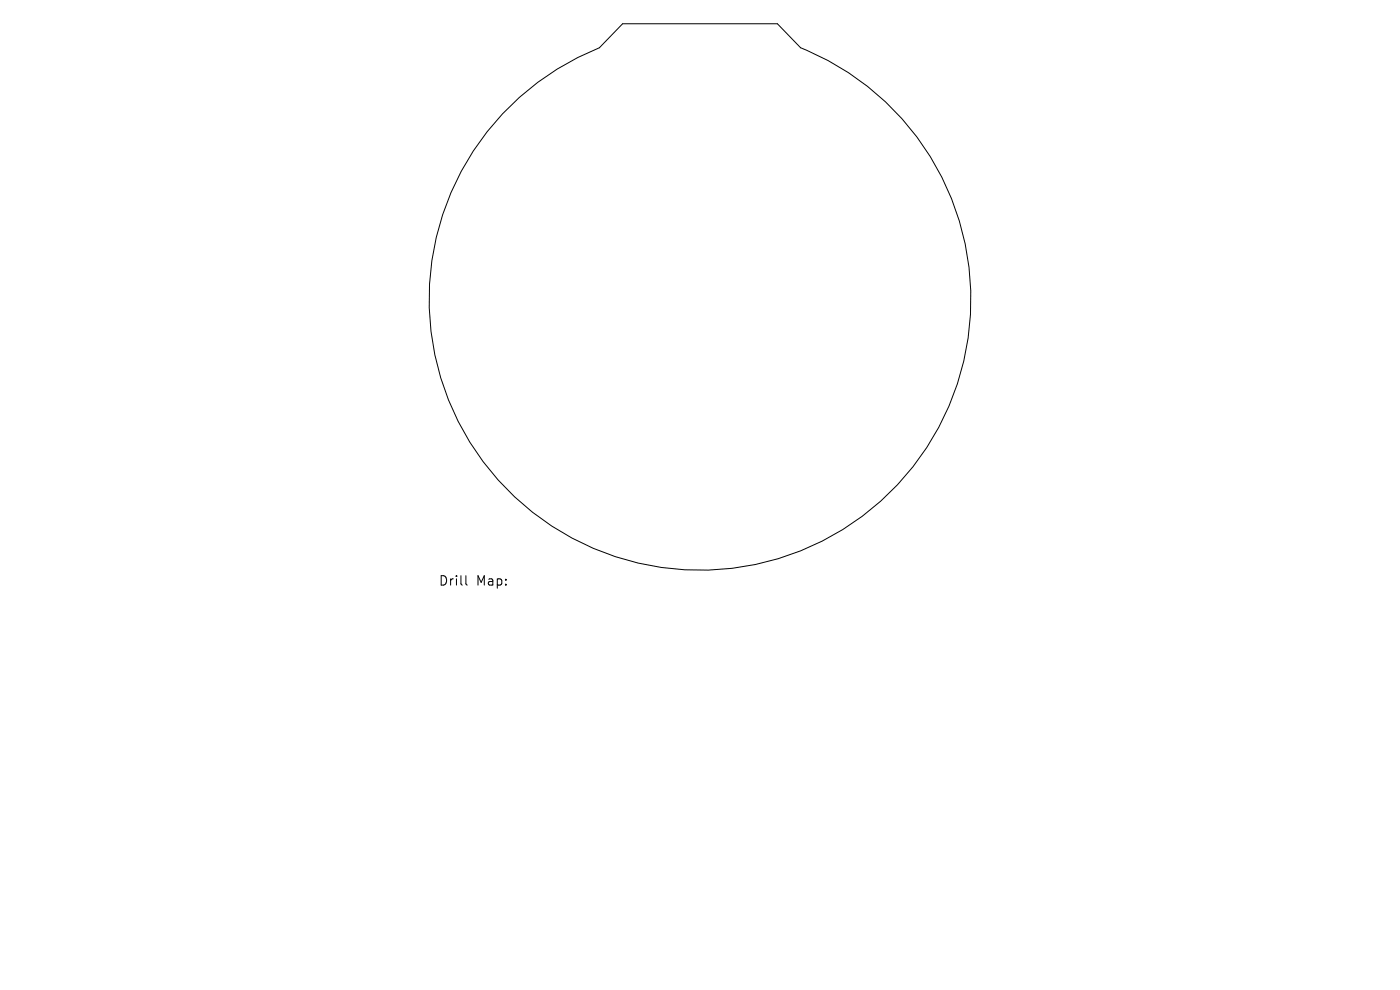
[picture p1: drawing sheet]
<svg xmlns="http://www.w3.org/2000/svg" width="297mm" height="210mm" viewBox="0 0 297 210" stroke-linecap="round" stroke-linejoin="round" font-family="sans-serif">
<defs><g id="words">
<g font-size="2.8">
<text x="93" y="124.5">Drill</text>
<text x="101" y="124.5">Map:</text>
</g>
</g></defs>
<path d="M106.6 24.2a57.5 57.5 0 0 1 20.6-14.1l4.9-5.1h32.8l4.9 5.1a57.5 57.5 0 0 1 29 81.2 57.5 57.5 0 0 1-84.1 18.6 57.5 57.5 0 0 1-8.1-85.7zM98.8 122.1v1.7l.3 .3" fill="none" stroke="#000" stroke-width=".21"/>
<use href="#words"/>
</svg>
